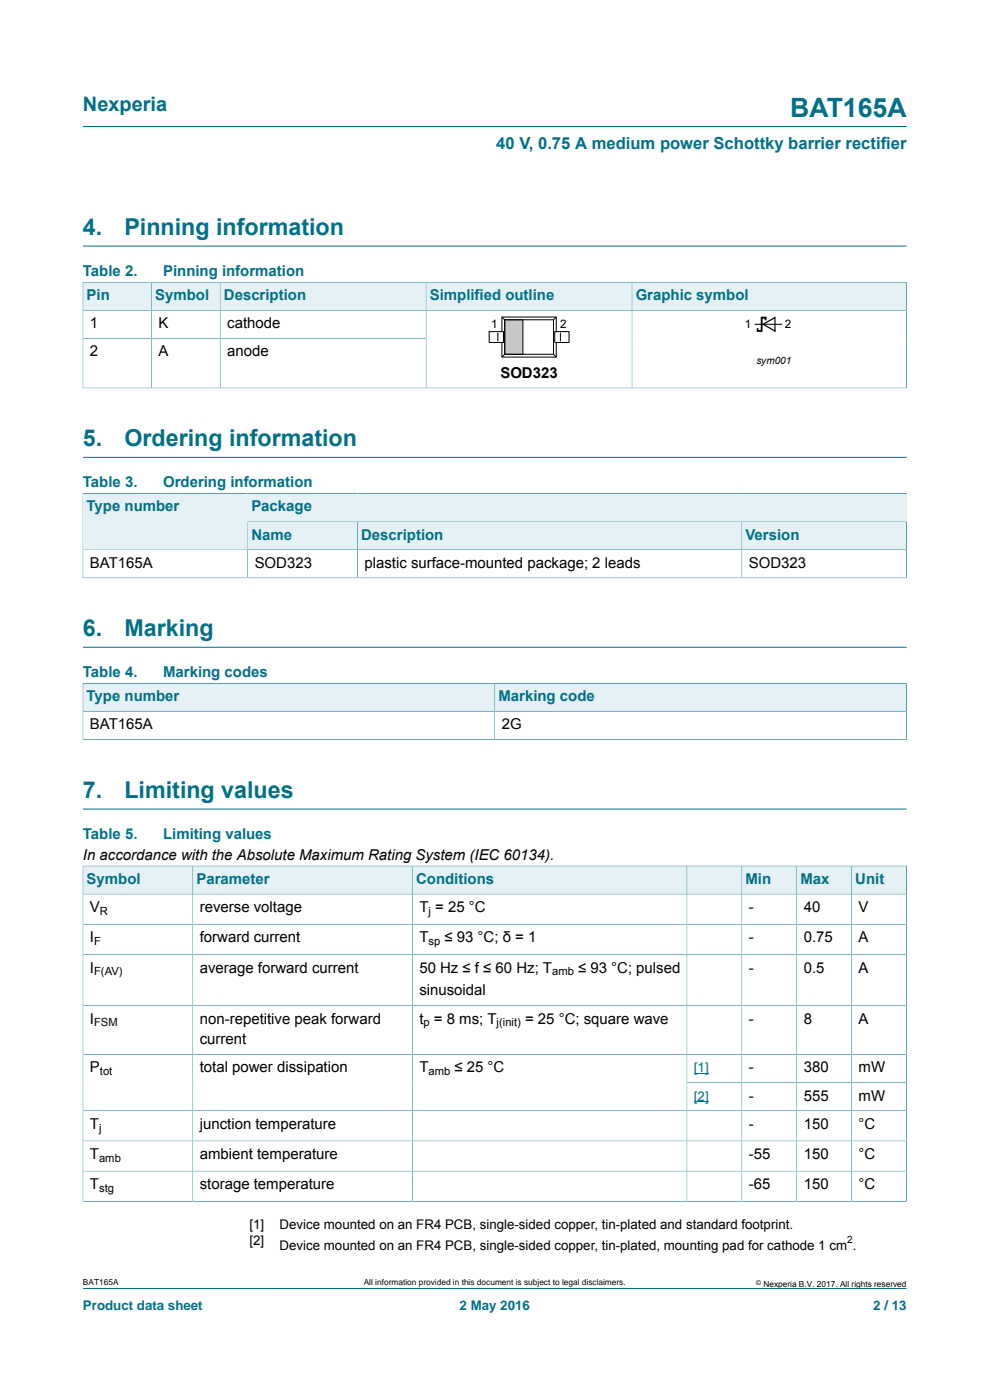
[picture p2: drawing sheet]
<svg xmlns="http://www.w3.org/2000/svg" width="210mm" height="297mm" viewBox="0 0 210 297" stroke-linecap="round" stroke-linejoin="round" font-family="sans-serif">
<defs><g id="words">
<text font-size="5.6" fill="#007088" x="167.6" y="24.8">BAT165A</text>
<g font-size="4.9" fill="#007088">
<text x="17.6" y="49.8">4.</text>
<text x="26.4" y="49.8">Pinning information</text>
<text x="17.6" y="94.6">5.</text>
<text x="26.4" y="94.6">Ordering information</text>
<text x="17.6" y="134.9">6.</text>
<text x="26.4" y="134.9">Marking</text>
<text x="17.6" y="169.2">7.</text>
<text x="26.4" y="169.2">Limiting values</text>
</g>
<text font-size="4.2" fill="#007088" x="17.6" y="23.6">Nexperia</text>
<text font-size="3.5" fill="#007088" x="105.3" y="31.7">40 V, 0.75 A medium power Schottky barrier rectifier</text>
<g font-size="3.2" fill="#007088">
<text x="17.6" y="58.5">Table 2.</text>
<text x="34.6" y="58.5">Pinning information</text>
<text x="18.4" y="63.7">Pin</text>
<text x="32.9" y="63.7">Symbol</text>
<text x="47.5" y="63.7">Description</text>
<text x="91.2" y="63.7">Simplified outline</text>
<text x="134.8" y="63.7">Graphic symbol</text>
<text x="17.6" y="103.3">Table 3.</text>
<text x="34.6" y="103.3">Ordering information</text>
<text x="18.4" y="108.5">Type number</text>
<text x="53.3" y="108.5">Package</text>
<text x="53.3" y="114.5">Name</text>
<text x="76.6" y="114.5">Description</text>
<text x="158.1" y="114.5">Version</text>
<text x="17.6" y="143.6">Table 4.</text>
<text x="34.6" y="143.6">Marking codes</text>
<text x="18.4" y="148.8">Type number</text>
<text x="105.7" y="148.8">Marking code</text>
<text x="17.6" y="177.9">Table 5.</text>
<text x="34.6" y="177.9">Limiting values</text>
<text x="18.4" y="187.5">Symbol</text>
<text x="41.7" y="187.5">Parameter</text>
<text x="88.3" y="187.5">Conditions</text>
<text x="158.1" y="187.5">Min</text>
<text x="169.8" y="187.5">Max</text>
<text x="181.4" y="187.5">Unit</text>
</g>
<g font-size="3.2">
<text x="19.1" y="69.6">1</text>
<text x="33.6" y="69.6">K</text>
<text x="48.2" y="69.6">cathode</text>
<text x="19.1" y="75.6">2</text>
<text x="33.6" y="75.6">A</text>
<text x="48.2" y="75.6">anode</text>
<text x="106.1" y="80.1">SOD323</text>
<text x="19.1" y="120.4">BAT165A</text>
<text x="54" y="120.4">SOD323</text>
<text x="77.3" y="120.4">plastic surface-mounted package; 2 leads</text>
<text x="158.8" y="120.4">SOD323</text>
<text x="19.1" y="154.8">BAT165A</text>
<text x="106.4" y="154.8">2G</text>
<text x="17.6" y="182.3">In accordance with the Absolute Maximum Rating System (IEC 60134).</text>
<text x="19.1" y="193.5">V</text>
<text x="42.4" y="193.5">reverse voltage</text>
<text x="89" y="193.5">T = 25 °C</text>
<text x="158.8" y="193.5">-</text>
<text x="170.5" y="193.5">40</text>
<text x="182.1" y="193.5">V</text>
<text x="19.1" y="199.9">I</text>
<text x="42.4" y="199.9">forward current</text>
<text x="89" y="199.9">T</text>
<text x="94.3" y="199.9">≤ 93 °C; δ = 1</text>
<text x="158.8" y="199.9">-</text>
<text x="170.5" y="199.9">0.75</text>
<text x="182.1" y="199.9">A</text>
<text x="19.1" y="206.3">I</text>
<text x="42.4" y="206.3">average forward current</text>
<text x="89" y="206.3">50 Hz ≤ f ≤ 60 Hz; T</text>
<text x="122.6" y="206.3">≤ 93 °C; pulsed</text>
<text x="158.8" y="206.3">-</text>
<text x="170.5" y="206.3">0.5</text>
<text x="182.1" y="206.3">A</text>
<text x="89" y="211.2">sinusoidal</text>
<text x="19.1" y="217.1">I</text>
<text x="42.4" y="217.1">non-repetitive peak forward</text>
<text x="42.4" y="221.5">current</text>
<text x="89" y="217.1">t = 8 ms; T</text>
<text x="111.4" y="217.1">= 25 °C; square wave</text>
<text x="158.8" y="217.1">-</text>
<text x="170.5" y="217.1">8</text>
<text x="182.1" y="217.1">A</text>
<text x="19.1" y="227.5">P</text>
<text x="42.4" y="227.5">total power dissipation</text>
<text x="89" y="227.5">T</text>
<text x="96.4" y="227.5">≤ 25 °C</text>
<text x="158.8" y="227.5">-</text>
<text x="170.5" y="227.5">380</text>
<text x="182.1" y="227.5">mW</text>
<text x="158.8" y="233.5">-</text>
<text x="170.5" y="233.5">555</text>
<text x="182.1" y="233.5">mW</text>
<text x="19.1" y="239.4">T</text>
<text x="42.4" y="239.4">junction temperature</text>
<text x="158.8" y="239.4">-</text>
<text x="170.5" y="239.4">150</text>
<text x="182.1" y="239.4">°C</text>
<text x="19.1" y="245.8">T</text>
<text x="42.4" y="245.8">ambient temperature</text>
<text x="158.8" y="245.8">-55</text>
<text x="170.5" y="245.8">150</text>
<text x="182.1" y="245.8">°C</text>
<text x="19.1" y="252.3">T</text>
<text x="42.4" y="252.3">storage temperature</text>
<text x="158.8" y="252.3">-65</text>
<text x="170.5" y="252.3">150</text>
<text x="182.1" y="252.3">°C</text>
</g>
<g font-size="2.8" fill="#00f">
<text x="147.2" y="227.5">[1]</text>
<text x="147.2" y="233.5">[2]</text>
</g>
<g font-size="2.8">
<text x="52.9" y="260.8">[1]</text>
<text x="59.3" y="260.8">Device mounted on an FR4 PCB, single-sided copper, tin-plated and standard footprint.</text>
<text x="52.9" y="264.2">[2]</text>
<text x="59.3" y="265.1">Device mounted on an FR4 PCB, single-sided copper, tin-plated, mounting pad for cathode 1 cm .</text>
</g>
<g font-size="2.8" fill="#007088">
<text x="17.6" y="277.9">Product data sheet</text>
<text x="97.5" y="277.9">2 May 2016</text>
<text x="185.2" y="277.9">2 / 13</text>
</g>
<g font-size="2.5">
<text x="104.2" y="69.6">1</text>
<text x="118.8" y="69.6">2</text>
<text x="158" y="69.6">1</text>
<text x="166.5" y="69.6">2</text>
</g>
<g font-size="2.4">
<text x="21.2" y="194.1">R</text>
<text x="90.9" y="194.1">j</text>
<text x="20" y="200.5">F</text>
<text x="90.9" y="200.5">sp</text>
<text x="20" y="206.9">F(AV)</text>
<text x="117.1" y="206.9">amb</text>
<text x="20" y="217.7">FSM</text>
<text x="89.8" y="217.7">p</text>
<text x="105.3" y="217.7">j(init)</text>
<text x="21.2" y="228.1">tot</text>
<text x="90.9" y="228.1">amb</text>
<text x="21" y="240">j</text>
<text x="21" y="246.5">amb</text>
<text x="21" y="252.9">stg</text>
</g>
<g font-size="2.1">
<text x="160.5" y="77.3">sym001</text>
<text x="179.7" y="263.7">2</text>
</g>
<g font-size="1.8">
<text x="17.6" y="272.7">BAT165A</text>
<text x="77.2" y="272.7">All information provided in this document is subject to legal disclaimers.</text>
<text x="161.9" y="273">Nexperia B.V. 2017. All rights reserved</text>
</g>
<text font-size="1.4" x="160.4" y="272.6">©</text>
</g></defs>
<path d="M17.6 26.8h174.7M17.6 52.2h174.7M17.6 273.3h174.7" fill="none" stroke="#007088" stroke-width=".21"/>
<path d="M17.7 59.9h14.4v5.9h-14.4z" fill="#e5f1f4"/>
<path d="M17.6 59.8v6h14.6v-5.9h-14.7" fill="none" stroke="#007088" stroke-width=".21"/>
<path d="M32.2 59.9h14.4v5.9h-14.4z" fill="#e5f1f4"/>
<path d="M32.2 59.9h14.5v5.9h-14.5z" fill="none" stroke="#007088" stroke-width=".21"/>
<path d="M46.8 59.9h43.5v5.9h-43.5z" fill="#e5f1f4"/>
<path d="M46.7 59.9h43.7v5.9h-43.7z" fill="none" stroke="#007088" stroke-width=".21"/>
<path d="M90.5 59.9h43.5v5.9h-43.5z" fill="#e5f1f4"/>
<path d="M90.4 59.9h43.7v5.9h-43.7z" fill="none" stroke="#007088" stroke-width=".21"/>
<path d="M134.1 59.9h58.1v5.9h-58.1z" fill="#e5f1f4"/>
<path d="M192.3 59.8v6h-174.7v16.6M192.4 59.9h-58.3v22.4h-116.6M17.6 71.8h72.8M32.2 65.8v16.5M46.7 65.8v16.5M90.4 65.8v16.5" fill="none" stroke="#007088" stroke-width=".21"/>
<path d="M107.1 67.8h3.8v7.4h-3.8z" fill="#ccc"/>
<g fill="none" stroke="#000" stroke-width=".21">
<path d="M103.8 70.4h3v2.3h-3zM105.6 70.6v1.8M106.5 72.7v3h11.5v-3M106.5 67.3l.6 .5M106.5 70.4v-3.1h11.5v3.1M107.1 67.8h3.8v7.4h-3.8zM107.1 67.8h10.3v7.4h-10.3zM107.1 75.2l-.6 .5M117.4 75.2l.6 .5M117.7 70.4h3v2.3h-3zM118 67.3l-.6 .5M118.9 70.6v1.8"/>
<path d="M160.1 68.8h5.7"/>
</g>
<path d="M17.6 97h174.7M192.4 82.3h-58.3v-16.5h58.2v16.6M192.3 104.6v6.1h-139.8v-6h139.9" fill="none" stroke="#007088" stroke-width=".21"/>
<path d="M161.8 68.8l2.6-1.4v2.8z" fill="none" stroke="#000" stroke-width=".25"/>
<path d="M162.4 67.9v-.5h-.8v2.8h-.9v-.6" fill="none" stroke="#000" stroke-width=".38"/>
<path d="M52.6 104.8h139.6v5.8h-139.6z" fill="#e5f1f4"/>
<path d="M17.6 104.6v12h34.9v-11.9h-35" fill="none" stroke="#007088" stroke-width=".21"/>
<g fill="#e5f1f4">
<path d="M17.7 104.8h34.8v11.8h-34.8z"/>
<path d="M52.6 110.7h23.2v5.9h-23.2z"/>
</g>
<path d="M52.5 110.7h23.3v5.9h-23.3z" fill="none" stroke="#007088" stroke-width=".21"/>
<path d="M75.9 110.7h81.4v5.9h-81.4z" fill="#e5f1f4"/>
<path d="M75.8 110.7h81.6v5.9h-81.6z" fill="none" stroke="#007088" stroke-width=".21"/>
<path d="M157.4 110.7h34.8v5.9h-34.8z" fill="#e5f1f4"/>
<path d="M52.5 116.6v6M75.8 116.6v6M192.3 116.6h-174.7v6.1M17.5 122.6h174.9M17.6 137.3h174.7M157.4 122.6v-11.9h34.9v12" fill="none" stroke="#007088" stroke-width=".21"/>
<path d="M17.7 145.1h87.2v5.8h-87.2z" fill="#e5f1f4"/>
<path d="M17.6 144.9v6h87.3v-5.9h-87.4" fill="none" stroke="#007088" stroke-width=".21"/>
<path d="M105 145.1h87.2v5.8h-87.2z" fill="#e5f1f4"/>
<path d="M17.5 156.9h174.9M192.3 150.9h-174.7v6.1M192.3 144.9v12.1M192.4 145h-87.5v11.9M17.6 171.6h174.7" fill="none" stroke="#007088" stroke-width=".21"/>
<path d="M17.7 183.8h23.1v5.8h-23.1z" fill="#e5f1f4"/>
<path d="M17.6 183.7v6h23.3v-6h-23.4" fill="none" stroke="#007088" stroke-width=".21"/>
<path d="M41 183.8h46.4v5.8h-46.4z" fill="#e5f1f4"/>
<path d="M40.9 183.7h46.6v6h-46.6z" fill="none" stroke="#007088" stroke-width=".21"/>
<path d="M87.6 183.8h58v5.8h-58z" fill="#e5f1f4"/>
<path d="M87.5 183.7h58.2v6h-58.2z" fill="none" stroke="#007088" stroke-width=".21"/>
<path d="M145.8 183.8h11.5v5.8h-11.5z" fill="#e5f1f4"/>
<path d="M145.7 183.7h11.7v6h-11.7z" fill="none" stroke="#007088" stroke-width=".21"/>
<path d="M157.4 183.8h11.5v5.8h-11.5z" fill="#e5f1f4"/>
<path d="M157.4 183.7h11.6v6h-11.6z" fill="none" stroke="#007088" stroke-width=".21"/>
<path d="M169.1 183.8h11.5v5.8h-11.5z" fill="#e5f1f4"/>
<path d="M169 183.7h11.7v6h-11.7z" fill="none" stroke="#007088" stroke-width=".21"/>
<path d="M180.7 183.8h11.5v5.8h-11.5z" fill="#e5f1f4"/>
<g fill="none" stroke="#007088" stroke-width=".21">
<path d="M17.6 196.1h174.7M40.9 189.7v65.2M87.5 189.7v65.2M145.7 189.7v65.2M157.4 189.7v65.2M169 189.7v65.2M192.3 189.7h-174.7v65.2M192.3 183.7v71.2M192.4 183.7h-11.7v71.2M17.6 202.5h174.7M17.6 213.3h174.7M17.6 223.7h174.7"/>
<path d="M17.6 235.6h174.7M145.7 229.7h46.6M17.5 254.9h174.9M17.6 242h174.7M17.6 248.4h174.7"/>
</g>
<path d="M147.2 227.8h3.1M147.2 233.8h3.1" fill="none" stroke="#00f" stroke-width=".21"/>
<use href="#words"/>
</svg>
